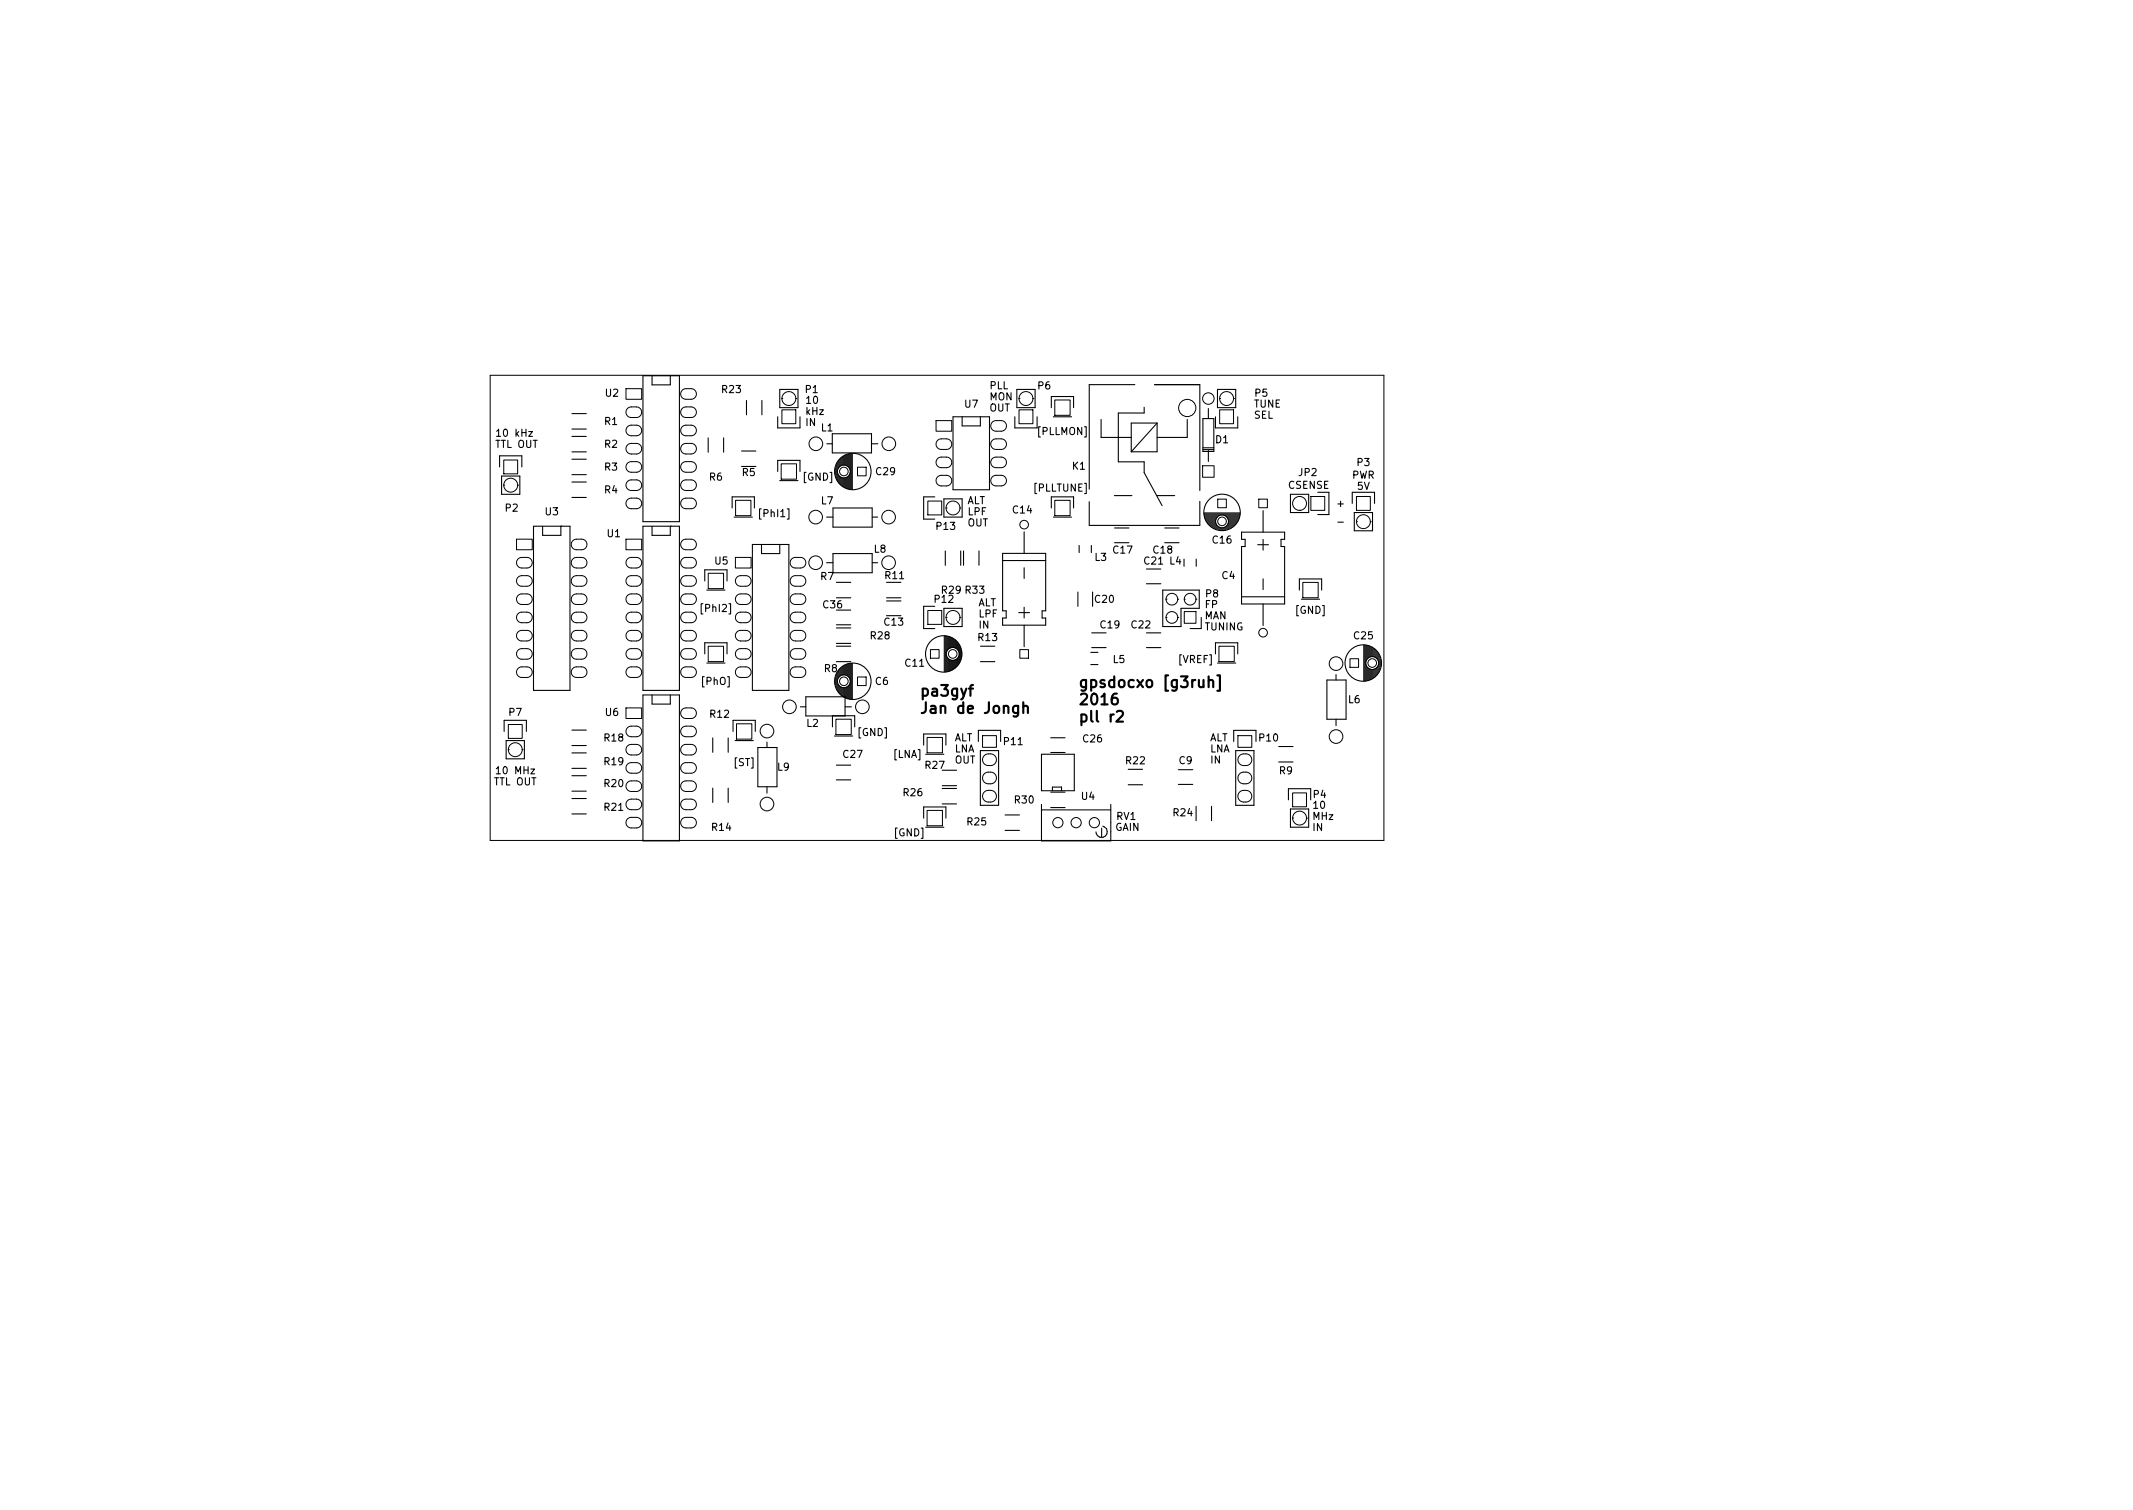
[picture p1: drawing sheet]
<svg xmlns="http://www.w3.org/2000/svg" width="297mm" height="210mm" viewBox="0 0 297 210" stroke-linecap="round" stroke-linejoin="round" font-family="sans-serif">
<defs><g id="words">
<g font-size="2.1">
<text x="150.2" y="95.8">gpsdocxo [g3ruh]</text>
<text x="128.1" y="97">pa3gyf</text>
<text x="128.1" y="99.4">Jan de Jongh</text>
<text x="150.2" y="98.2">2016</text>
<text x="150.2" y="100.6">pll r2</text>
</g>
<g font-size="1.4">
<text x="84.2" y="59.2">R1</text>
<text x="84.3" y="55.2">U2</text>
<text x="100.6" y="54.7">R23</text>
<text x="112.1" y="56.2">10</text>
<text x="112.1" y="57.8">kHz</text>
<text x="112.1" y="59.3">IN</text>
<text x="112.2" y="54.7">P1</text>
<text x="134.4" y="56.8">U7</text>
<text x="137.8" y="54.2">PLL</text>
<text x="137.8" y="55.7">MON</text>
<text x="137.8" y="57.3">OUT</text>
<text x="144.6" y="54.2">P6</text>
<text x="174.6" y="56.7">TUNE</text>
<text x="174.6" y="58.3">SEL</text>
<text x="174.8" y="55.2">P5</text>
<text x="69" y="60.8">10 kHz</text>
<text x="69" y="62.4">TTL OUT</text>
<text x="84.2" y="62.3">R2</text>
<text x="84.2" y="65.5">R3</text>
<text x="114.4" y="60.1">L1</text>
<text x="144.6" y="60.6">[PLLMON]</text>
<text x="149.4" y="65.4">K1</text>
<text x="169.3" y="61.7">D1</text>
<text x="189" y="64.9">P3</text>
<text x="70.4" y="71.2">P2</text>
<text x="75.9" y="71.7">U3</text>
<text x="84.2" y="68.7">R4</text>
<text x="98.8" y="66.9">R6</text>
<text x="103.4" y="66.3">R5</text>
<text x="105.9" y="72">[PhI1]</text>
<text x="111.9" y="66.9">[GND]</text>
<text x="114.4" y="70.2">L7</text>
<text x="122" y="66.2">C29</text>
<text x="134.7" y="70.2">ALT</text>
<text x="134.7" y="71.7">LPF</text>
<text x="141.1" y="71.5">C14</text>
<text x="144" y="68.4">[PLLTUNE]</text>
<text x="179.4" y="68.1">CSENSE</text>
<text x="180.9" y="66.3">JP2</text>
<text x="186.3" y="70.6">+</text>
<text x="188.2" y="66.6">PWR</text>
<text x="189" y="68.2">5V</text>
<text x="84.6" y="74.8">U1</text>
<text x="121.7" y="76.9">L8</text>
<text x="130.5" y="73.8">P13</text>
<text x="134.7" y="73.3">OUT</text>
<text x="155.1" y="77.1">C17</text>
<text x="160.6" y="77.1">C18</text>
<text x="168.9" y="75.7">C16</text>
<text x="186.5" y="73.1">-</text>
<text x="99.6" y="78.6">U5</text>
<text x="114.3" y="80.8">R7</text>
<text x="123.3" y="80.6">R11</text>
<text x="130.2" y="83.9">P12</text>
<text x="131.2" y="82.7">R29 R33</text>
<text x="152.5" y="78.1">L3</text>
<text x="152.5" y="83.9">C20</text>
<text x="159.4" y="78.6">C21 L4</text>
<text x="167.9" y="83.2">P8</text>
<text x="170.2" y="80.6">C4</text>
<text x="97.8" y="85.2">[PhI2]</text>
<text x="114.7" y="84.7">C36</text>
<text x="121.3" y="89">R28</text>
<text x="123.2" y="87.1">C13</text>
<text x="136.3" y="89.3">R13</text>
<text x="136.3" y="84.4">ALT</text>
<text x="136.3" y="86">LPF</text>
<text x="136.3" y="87.5">IN</text>
<text x="153.3" y="87.5">C19</text>
<text x="157.6" y="87.5">C22</text>
<text x="167.8" y="84.7">FP</text>
<text x="167.8" y="86.2">MAN</text>
<text x="167.8" y="87.8">TUNING</text>
<text x="180.5" y="85.5">[GND]</text>
<text x="188.6" y="89">C25</text>
<text x="97.8" y="95.4">[PhO]</text>
<text x="114.8" y="93.6">R8</text>
<text x="121.9" y="95.4">C6</text>
<text x="126.1" y="92.8">C11</text>
<text x="155" y="92.3">L5</text>
<text x="164.2" y="92.3">[VREF]</text>
<text x="70.9" y="99.7">P7</text>
<text x="84.3" y="99.7">U6</text>
<text x="98.9" y="99.9">R12</text>
<text x="112.3" y="101.2">L2</text>
<text x="187.8" y="97.9">L6</text>
<text x="69.4" y="107.8">10 MHz</text>
<text x="84.2" y="103.2">R18</text>
<text x="84.2" y="106.5">R19</text>
<text x="102.3" y="106.7">[ST]</text>
<text x="108.3" y="107.3">L9</text>
<text x="117.5" y="105.5">C27</text>
<text x="119.5" y="102.5">[GND]</text>
<text x="124.5" y="105.5">[LNA]</text>
<text x="128.9" y="107">R27</text>
<text x="133" y="103.2">ALT</text>
<text x="133" y="104.8">LNA</text>
<text x="133" y="106.3">OUT</text>
<text x="139.9" y="103.7">P11</text>
<text x="150.9" y="103.4">C26</text>
<text x="156.8" y="106.4">R22</text>
<text x="164.2" y="106.4">C9</text>
<text x="168.5" y="103.2">ALT</text>
<text x="168.5" y="104.8">LNA</text>
<text x="168.5" y="106.3">IN</text>
<text x="175.4" y="103.2">P10</text>
<text x="178.2" y="107.8">R9</text>
<text x="68.8" y="109.3">TTL OUT</text>
<text x="84.2" y="109.6">R20</text>
<text x="84.2" y="112.9">R21</text>
<text x="125.8" y="110.9">R26</text>
<text x="141.3" y="111.9">R30</text>
<text x="150.6" y="111.4">U4</text>
<text x="163.4" y="113.7">R24</text>
<text x="182.8" y="112.6">10</text>
<text x="182.9" y="111.1">P4</text>
<text x="99.2" y="115.7">R14</text>
<text x="124.6" y="116.4">[GND]</text>
<text x="134.7" y="114.9">R25</text>
<text x="155.3" y="115.7">GAIN</text>
<text x="155.5" y="114.2">RV1</text>
<text x="182.8" y="114.2">MHz</text>
<text x="182.8" y="115.7">IN</text>
</g>
</g></defs>
<path d="M142.5 98.4a.37 .37 0 0 1 .6 .1v.8M142.5 97.8v1.5M155.5 96.6a.59 .59 0 0 0-.7 .6v.6l.2 .2 .4 .1 .2-.2 .1-.5-.2-.2h-.4l-.3 .2M155.5 99.1l.2-.1 .5 .1a.41 .41 0 0 1 .1 .5l-.8 .9h.9M168.3 94.8a.37 .37 0 0 1 .7 .1v.8M169.5 94h.4v2.2h-.4" fill="none" stroke="#000" stroke-width=".3"/>
<g fill="none" stroke="#000" stroke-width=".15">
<path d="M79.6 59.7h2M79.6 57.6h2M89.5 52.3h5.1v20.3h-5.1zM90.8 52.3v1.3h2.5v-1.3M104 55.8v2M106.1 55.8v2M108.3 58v1.6h3.1v-1.6M108.6 54.2h2.5v2.6h-2.5zM132.7 58h5.1v10.2h-5.1zM134 58v1.3h2.5v-1.3M141.3 58v1.6h3.1v-1.6M141.6 54.2h2.5v2.6h-2.5z"/>
<path d="M146.4 56.8v-1.6h3.1v1.6M146.7 58h2.5M153.3 58.4v2.5h4.2M158 53.6h-6.3v14.5M159.3 56.7v.8h-3.6v6.8h3.6v1.5l2.5 4.6M160.8 53.6h6.3v14.7M161.1 58.9v4h-3.6M161.1 58.9l-3.6 4M161.1 58.9h-3.6v4M165.3 58.4v2.5h-4.2M167.5 58.3h1.5v4.6h-1.5zM168.3 56.9v1.4"/>
<path d="M169.3 58v1.6h3.1v-1.6M169.5 54.2h2.6v2.6h-2.6zM69.6 65v-1.5h3.1v1.5M69.8 66.3h2.6v2.5h-2.6zM73.6 60.1h.6l-.6 .7h.6M74.3 73.3h5.1v22.8h-5.1zM75.6 73.3v1.2h2.5v-1.2M78.1 73.3h.1M79.6 62.9h2M79.6 60.8h2M79.6 66.1h2M79.6 63.9h2"/>
<path d="M79.6 69.3h2M79.6 67.1h2M89.5 73.3h5.1v22.8h-5.1zM90.8 73.3v1.2h2.5v-1.2M93.3 73.3h.1M98.6 61v2M100.8 61v2M102 70.7v-1.5h3.1v1.5M102.2 72h2.6M103.3 62.8h2M104.8 75.8h5.1v20.3h-5.1zM106 75.8v1.3h2.6v-1.3"/>
<path d="M108.3 65.7v-1.6h3.1v1.6M108.6 66.9h2.5M115.1 72h.9M115.1 78.4h.9M115.1 61.8h.8M115.9 60.4h5.5v2.7h-5.5zM116 77.1h5.5v2.7h-5.5zM116 70.7h5.5v2.7h-5.5zM116.3 65.2v.9M116.5 64.7v1.9M116.6 64.4v2.5M116.7 64.2v1"/>
<path d="M116.7 66.1v1M116.9 64v1M116.9 66.3v1M117 63.9v1M117 66.4v1M117.1 63.7v1.1M117.1 66.5v1.1M117.3 63.6v1.2M117.3 66.5v1.2M117.4 63.5v1.3M117.4 66.5v1.3M117.6 63.5v1.3"/>
<path d="M117.6 66.6v1.2M117.7 63.4v1.4M117.7 66.5v1.4M117.8 63.3v1.5M117.8 66.5v1.5M118 63.3v1.6M118 66.4v1.6M118.1 63.2v1.8M118.1 66.3v1.8M118.3 63.2v2M118.3 66.1v2M118.4 63.2v2.4"/>
<path d="M118.4 65.7v2.4M118.5 63.2v4.9M118.7 63.2v5M121.4 61.8h.9M121.5 72h.7M121.5 78.4h.7M130.2 69.2h-1.6v3.1h1.6M131.4 69.5h2.6v2.5h-2.6zM131.6 76.7v2M133.8 76.7v2M134.2 76.7v2M136.3 76.7v2"/>
<path d="M139.6 77.1h6v8h-.5v1h.5v1h-6v-1h.5v-1h-.5zM139.6 78.1h6M142.6 74.1v3M142.6 79.1v1.5M146.4 70.7v-1.5h3.1v1.5M146.7 72h2.5M150.3 75.9v1M152 75.9v1M155.2 69h2.4M155.2 73.5h2M159.7 79.2h2M161.1 69h2.5"/>
<path d="M162.2 75.6h2M162.2 73.5h2M166.6 77.9v1M167.1 69.8v3.4h-15.4v-3.3M167.5 62.4h1.5M167.5 62.6h1.5M167.7 71.4h5M167.7 71.6h5M167.7 71.7h2.4M167.7 71.8h2M167.8 72h1.7M167.8 72.1h1.6"/>
<path d="M167.9 72.3h1.4M167.9 72.4h1.4M168 72.5h1.3M168.1 72.7h1.2M168.2 72.8h1.1M168.3 73h1.1M168.3 62.7v1.6M168.4 73.1h1M168.5 73.2h1.1M168.7 73.4h1M168.9 73.5h2.5M169.2 73.7h1.9"/>
<path d="M169.7 73.8h1M170.3 71.7h2.4M170.6 73.4h1M170.7 71.8h1.9M170.8 73.2h1M170.8 72h1.8M170.9 73.1h1.1M170.9 72.1h1.7M171 73h1.1M171 72.3h1.5M171.1 72.8h1.1M171.1 72.4h1.3"/>
<path d="M171.1 72.7h1.2M171.1 72.5h1.3M172.9 74.1h6v1h-.5v1h.5v8h-6v-8h.5v-1h-.5zM175.1 75.8h1.5M175.9 71.1v3M175.9 75.1v1.5M179.7 68.8h2.5v2.6h-2.5zM185.1 68.5v3.1h-1.6M188.3 70.1v-1.6h3.1v1.6M188.6 71.4h2.5v2.5h-2.5zM89.5 96.8h5.1v20.3h-5.1zM90.8 96.8v1.2h2.5v-1.2"/>
<path d="M98.1 91.1v-1.6h3.1v1.6M98.1 80.9v-1.6h3.1v1.6M98.4 92.3h2.6M98.4 82.2h2.6M111.5 98.4h.7M115.9 99.7v1.5M116.3 94.4v.9M116.5 93.9v1.9M116.5 83.2h2M116.5 81.1h2M116.5 87.4h2M116.5 89.6h2"/>
<path d="M116.5 92.1h2M116.5 90h2M116.5 87h2M116.5 84.9h2M116.6 93.6v2.5M116.7 93.4v1M116.7 95.3v1M116.9 93.2v1M116.9 95.5v1M117 93.1v1M117 95.6v1M117.1 93v1"/>
<path d="M117.1 95.7v1.1M117.3 92.8v1.2M117.3 95.7v1.2M117.4 92.7v1.3M117.4 95.8v1.2M117.6 92.7v1.3M117.6 95.8v1.3M117.7 99.7v-2.7h-5.5v2.7h6.8v1.5M117.7 98.4h.9M117.7 92.6v1.4M117.7 95.7v1.4M117.8 92.5v1.5"/>
<path d="M117.8 95.7v1.5M118 92.5v1.6M118 95.6v1.6M118.1 92.4v1.8M118.1 95.5v1.8M118.3 92.4v2M118.3 95.4v1.9M118.4 92.4v2.4M118.4 95v2.3M118.5 92.4v5M118.7 92.4v5M123.5 83.7h2"/>
<path d="M123.5 83.2h2M130.2 84.4h-1.6v3.1h1.6M131.4 84.7h2.6v2.5h-2.6zM131.5 88.6v5M131.6 88.6v4.9M131.8 88.6v2.4M131.8 91.1v2.4M131.9 88.6v2M131.9 91.5v2M132.1 88.6v1.8M132.1 91.7v1.8M132.2 88.7v1.6"/>
<path d="M132.2 91.8v1.6M132.3 88.7v1.5M132.3 91.9v1.5M132.5 88.8v1.4M132.5 91.9v1.4M132.6 88.9v1.3M132.6 92v1.2M132.8 88.9v1.3M132.8 91.9v1.3M132.9 89v1.2M132.9 91.9v1.2M133 89.1v1.1"/>
<path d="M133 91.9v1.1M133.2 89.3v1M133.2 91.8v1M133.3 89.4v1M133.3 91.7v1M133.5 89.6v1M133.5 91.5v1M133.6 89.8v2.5M133.7 90.1v1.9M133.9 90.6v.9M136.5 92.1h2M136.5 90h2"/>
<path d="M141.9 85.3h1.5M142.6 84.6v1.5M142.6 87.1v3M150.1 82.4v2M151.9 90.8h1M151.9 92.5h1M152 88.1h2M152 90.2h2M159.7 88.1h2M159.7 90.2h2M159.7 81.3h2M161.9 82.2h5.1v2.5h-2.5v2.5h-2.6z"/>
<path d="M167.3 86v1.5h-1.6M169.3 91.1v-1.6h3.1v1.6M169.5 92.3h2.6M172.9 83.1h6M175.9 80.6v1.5M175.9 84.1v3M180.9 82.2v-1.6h3.1v1.6M181.2 83.4h2.6M184.8 94.7h2.7v5.4h-2.7zM186.1 93.9v.8M189.9 89.8v5M190.1 89.8v5"/>
<path d="M190.2 89.8v2.4M190.2 92.4v2.4M190.3 89.9v1.9M190.3 92.8v2M190.5 89.9v1.8M190.5 93v1.7M190.6 89.9v1.7M190.6 93.1v1.6M190.8 90v1.5M190.8 93.2v1.5M190.9 90.1v1.3M190.9 93.2v1.4"/>
<path d="M191 90.1v1.3M191 93.2v1.3M191.2 90.2v1.2M191.2 93.2v1.2M191.3 90.3v1.2M191.3 93.2v1.1M191.5 90.4v1.1M191.5 93.1v1.1M191.6 90.5v1.1M191.6 93.1v1M191.7 90.7v1M191.7 93v1"/>
<path d="M191.9 90.9v1M191.9 92.8v1M192 91.1v2.5M192.2 91.4v1.9M192.3 91.9v.9M70.2 101.8v-1.5h3.1v1.5M70.5 103.1h2.5v2.6h-2.5zM79.6 103.8h2M79.6 101.7h2M79.6 107h2M79.6 104.8h2M79.6 110.2h2"/>
<path d="M79.6 108h2M79.6 113.3h2M79.6 111.2h2M99.3 102.8v2M99.3 109.7v2M101.4 102.8v2M101.4 109.7v2M102.1 101.8v-1.5h3.1v1.5M102.4 103.1h2.5M105.5 104.1h2.7v5.4h-2.7zM106.8 103.3v.8M106.8 109.5v.9"/>
<path d="M116.2 102.5h2.5M116.5 106.5h2M116.5 108.6h2M128.6 103.8v-1.6h3.1v1.6M128.6 113.9v-1.5h3.1v1.5M128.9 115.2h2.5M128.9 105h2.5M131.2 109.8h2M131.2 111.9h2M131.2 107.3h2M131.2 109.4h2M136.2 103.2v-1.5h3.1v1.5"/>
<path d="M136.5 104.5h2.6v7.6h-2.6zM140 113.5h2M140 115.6h2M145 105h4.6v5.1h-4.6zM145 112v5.1h9.7v-5.1M145 112.8h9.7M146.3 102.7h2M146.3 104.8h2M146.3 110.3h2M146.3 112.4h2M146.6 110.1v-.5h1.2v.5M153.4 115.3v1.3"/>
<path d="M153.6 115a.79 .79 0 0 1 .6 .9 .79 .79 0 0 1-.8 .7 .79 .79 0 0 1-.8-.8M157.1 107.1h2M157.1 109.3h2M164.1 107.2h2M164.1 109.2h2M166.6 112.3v2M168.7 112.3v2M171.8 103.2v-1.5h3.1v1.5M172.1 104.5h2.5v7.6h-2.5zM178.1 103.9h2M178.1 106.1h2M179.4 111.4v-1.6h3.1v1.6"/>
<path d="M179.7 112.6h2.5v2.6h-2.5zM186.1 100.1v.9"/>
<circle cx="117.5" cy="65.7" r=".9"/>
<circle cx="118.8" cy="65.7" r="2.54"/>
<circle cx="170.2" cy="71.3" r="2.54"/>
<circle cx="170.2" cy="72.6" r=".9"/>
<circle cx="117.5" cy="94.9" r=".9"/>
<circle cx="118.8" cy="94.9" r="2.54"/>
<circle cx="131.4" cy="91.1" r="2.54"/>
<circle cx="132.7" cy="91.1" r=".9"/>
<circle cx="189.8" cy="92.3" r="2.54"/>
<circle cx="191.1" cy="92.3" r=".9"/>
</g>
<g fill="none" stroke="#000" stroke-width=".14">
<path d="M68.3 52.3h124.4v64.7h-124.4zM87.2 54.1h2.2v1.5h-2.2zM87.4 56.9l.4-.2h.8a.74 .74 0 0 1 .8 .7 .74 .74 0 0 1-.8 .7h-.7a.74 .74 0 0 1-.7-.4 .74 .74 0 0 1 .2-.8zM87.4 59.4l.4-.2h.8a.74 .74 0 0 1 .8 .7 .74 .74 0 0 1-.8 .8h-.7a.74 .74 0 0 1-.7-.5 .74 .74 0 0 1 .2-.8zM95 59.4l.4-.2h.8a.74 .74 0 0 1 .8 .7 .74 .74 0 0 1-.8 .8h-.7a.74 .74 0 0 1-.7-.5 .74 .74 0 0 1 .2-.8zM95 56.9l.4-.2h.8a.74 .74 0 0 1 .8 .7 .74 .74 0 0 1-.8 .7h-.7a.74 .74 0 0 1-.7-.4 .74 .74 0 0 1 .2-.8zM95 54.3l.4-.2h.8a.74 .74 0 0 1 .8 .8 .74 .74 0 0 1-.8 .7h-.7a.74 .74 0 0 1-.7-.5 .74 .74 0 0 1 .2-.8zM108.9 57.1h1.9v1.9h-1.9zM108.9 55.5h.1M108.9 55.5a.97 .97 0 0 1 1-1 .97 .97 0 0 1 .9 1M108.9 55.5a.97 .97 0 0 0 1 1 .97 .97 0 0 0 .9-1M110.8 55.5h.1"/>
<path d="M130.4 58.6h2.1v1.4h-2.1zM138.2 58.8l.4-.2h.8a.74 .74 0 0 1 .8 .7 .74 .74 0 0 1-.8 .7h-.7a.74 .74 0 0 1-.7-.4 .74 .74 0 0 1 .2-.8zM141.9 57.1h1.9v1.9h-1.9zM141.9 55.5h.1M141.9 55.5a.97 .97 0 0 1 1-1 .97 .97 0 0 1 .9 1M141.9 55.5a.97 .97 0 0 0 1 1 .97 .97 0 0 0 .9-1M143.8 55.5h.1M146.9 55.7h2.1v2.1h-2.1zM169.8 57.1h2v1.9h-2zM169.8 55.5h.1M169.8 55.5a.97 .97 0 0 1 1-1 .97 .97 0 0 1 1 1M169.8 55.5a.97 .97 0 0 0 1 1 .97 .97 0 0 0 1-1"/>
<path d="M171.8 55.5h.1M70.2 64.1h1.9v1.9h-1.9zM70.2 67.6h.1M70.2 67.6a.97 .97 0 0 0 .9 .9 .97 .97 0 0 0 1-.9M70.2 67.6a.97 .97 0 0 1 .9-1 .97 .97 0 0 1 1 1M71.9 75.1h2.2v1.5h-2.2zM72.1 67.6h.1M72.1 77.8l.4-.2h.9a.74 .74 0 0 1 .7 .8 .74 .74 0 0 1-.7 .7h-.7a.74 .74 0 0 1-.7-.5 .74 .74 0 0 1 .1-.8zM79.8 77.8l.4-.2h.8a.74 .74 0 0 1 .7 .8 .74 .74 0 0 1-.7 .7h-.7a.74 .74 0 0 1-.7-.5 .74 .74 0 0 1 .2-.8zM79.8 75.3l.4-.2h.8a.74 .74 0 0 1 .7 .7 .74 .74 0 0 1-.7 .8h-.7a.74 .74 0 0 1-.7-.5 .74 .74 0 0 1 .2-.8zM87.2 75.1h2.2v1.5h-2.2zM87.4 77.8l.4-.2h.8a.74 .74 0 0 1 .8 .8 .74 .74 0 0 1-.8 .7h-.7a.74 .74 0 0 1-.7-.5 .74 .74 0 0 1 .2-.8z"/>
<path d="M87.4 62l.4-.2 .8-.1a.74 .74 0 0 1 .8 .8 .74 .74 0 0 1-.8 .7h-.7a.74 .74 0 0 1-.7-.4 .74 .74 0 0 1 .2-.8zM87.4 64.5l.4-.2h.8a.74 .74 0 0 1 .8 .7 .74 .74 0 0 1-.8 .8h-.7a.74 .74 0 0 1-.7-.5 .74 .74 0 0 1 .2-.8zM87.4 67l.4-.2h.8a.74 .74 0 0 1 .8 .8 .74 .74 0 0 1-.8 .7h-.7a.74 .74 0 0 1-.7-.5 .74 .74 0 0 1 .2-.8zM87.4 69.6l.4-.2h.8a.74 .74 0 0 1 .8 .7 .74 .74 0 0 1-.8 .7h-.7a.74 .74 0 0 1-.7-.4 .74 .74 0 0 1 .2-.8zM95 77.8l.4-.2h.8a.74 .74 0 0 1 .8 .8 .74 .74 0 0 1-.8 .7h-.7a.74 .74 0 0 1-.7-.5 .74 .74 0 0 1 .2-.8zM95 75.3l.4-.2h.8a.74 .74 0 0 1 .8 .7 .74 .74 0 0 1-.8 .8h-.7a.74 .74 0 0 1-.7-.5 .74 .74 0 0 1 .2-.8zM95 69.6l.4-.2h.8a.74 .74 0 0 1 .8 .7 .74 .74 0 0 1-.8 .7h-.7a.74 .74 0 0 1-.7-.4 .74 .74 0 0 1 .2-.8zM95 67l.4-.2h.8a.74 .74 0 0 1 .8 .8 .74 .74 0 0 1-.8 .7h-.7a.74 .74 0 0 1-.7-.5 .74 .74 0 0 1 .2-.8zM95 64.5l.4-.2h.8a.74 .74 0 0 1 .8 .7 .74 .74 0 0 1-.8 .8h-.7a.74 .74 0 0 1-.7-.5 .74 .74 0 0 1 .2-.8zM95 62l.4-.2 .8-.1a.74 .74 0 0 1 .8 .8 .74 .74 0 0 1-.8 .7h-.7a.74 .74 0 0 1-.7-.4 .74 .74 0 0 1 .2-.8zM98.6 79.8h2.2v2.2h-2.2zM102.4 77.6h2.2v1.5h-2.2z"/>
<path d="M102.4 69.7h2.2v2.1h-2.2zM108.8 64.6h2.1v2.1h-2.1zM110.2 77.8l.4-.2h.9a.74 .74 0 0 1 .7 .8 .74 .74 0 0 1-.7 .7h-.7a.74 .74 0 0 1-.7-.5 .74 .74 0 0 1 .1-.8zM119.4 65.1h1.2v1.2h-1.2zM129.2 69.8h1.9v1.9h-1.9zM130.6 61.3l.4-.2h.8a.74 .74 0 0 1 .7 .7 .74 .74 0 0 1-.7 .8h-.7a.74 .74 0 0 1-.7-.5 .74 .74 0 0 1 .2-.8zM130.6 63.9l.4-.2 .8-.1a.74 .74 0 0 1 .7 .8 .74 .74 0 0 1-.7 .7h-.7a.74 .74 0 0 1-.7-.4 .74 .74 0 0 1 .2-.8zM130.6 66.4l.4-.2h.8a.74 .74 0 0 1 .7 .7 .74 .74 0 0 1-.7 .8h-.7a.74 .74 0 0 1-.7-.5 .74 .74 0 0 1 .2-.8zM131.7 70.7h.1M131.7 70.7a.97 .97 0 0 0 1 1 .97 .97 0 0 0 1-1M131.7 70.7a.97 .97 0 0 1 1-.9 .97 .97 0 0 1 1 .9M133.7 70.7h.1"/>
<path d="M138.2 66.4l.4-.2h.8a.74 .74 0 0 1 .8 .7 .74 .74 0 0 1-.8 .8h-.7a.74 .74 0 0 1-.7-.5 .74 .74 0 0 1 .2-.8zM138.2 63.9l.4-.2 .8-.1a.74 .74 0 0 1 .8 .8 .74 .74 0 0 1-.8 .7h-.7a.74 .74 0 0 1-.7-.4 .74 .74 0 0 1 .2-.8zM138.2 61.3l.4-.2h.8a.74 .74 0 0 1 .8 .7 .74 .74 0 0 1-.8 .8h-.7a.74 .74 0 0 1-.7-.5 .74 .74 0 0 1 .2-.8zM146.9 69.7h2.1v2.1h-2.1zM167.5 64.9h1.6v1.6h-1.6zM169.6 69.5h1.2v1.2h-1.2zM175.3 69.5h1.2v1.2h-1.2zM181 69.1h.1M181 71.1h.1M181 69.1a.97 .97 0 0 0-1 1 .97 .97 0 0 0 1 1M181 69.1a.97 .97 0 0 1 .9 1 .97 .97 0 0 1-.9 1M182.5 69.1h2v2h-2z"/>
<path d="M188.9 69.1h1.9v2h-1.9zM188.9 72.6h.1M188.9 72.6a.97 .97 0 0 0 1 1 .97 .97 0 0 0 .9-1M188.9 72.6a.97 .97 0 0 1 1-.9 .97 .97 0 0 1 .9 .9M190.8 72.6h.1M72.1 80.4l.4-.2h.9a.74 .74 0 0 1 .7 .7 .74 .74 0 0 1-.7 .7h-.7a.74 .74 0 0 1-.7-.4 .74 .74 0 0 1 .1-.8zM72.1 82.9l.4-.2h.9a.74 .74 0 0 1 .7 .7 .74 .74 0 0 1-.7 .8h-.7a.74 .74 0 0 1-.7-.5 .74 .74 0 0 1 .1-.8zM72.1 85.5l.4-.3h.9a.74 .74 0 0 1 .7 .8 .74 .74 0 0 1-.7 .7h-.7a.74 .74 0 0 1-.7-.4 .74 .74 0 0 1 .1-.8zM72.1 88l.4-.2h.9a.74 .74 0 0 1 .7 .7 .74 .74 0 0 1-.7 .8h-.7a.74 .74 0 0 1-.7-.5 .74 .74 0 0 1 .1-.8zM72.1 90.5l.4-.2h.9a.74 .74 0 0 1 .7 .8 .74 .74 0 0 1-.7 .7h-.7a.74 .74 0 0 1-.7-.5 .74 .74 0 0 1 .1-.8zM72.1 93.1l.4-.2h.9a.74 .74 0 0 1 .7 .7 .74 .74 0 0 1-.7 .7h-.7a.74 .74 0 0 1-.7-.4 .74 .74 0 0 1 .1-.8zM79.8 93.1l.4-.2h.8a.74 .74 0 0 1 .7 .7 .74 .74 0 0 1-.7 .7h-.7a.74 .74 0 0 1-.7-.4 .74 .74 0 0 1 .2-.8z"/>
<path d="M79.8 90.5l.4-.2h.8a.74 .74 0 0 1 .7 .8 .74 .74 0 0 1-.7 .7h-.7a.74 .74 0 0 1-.7-.5 .74 .74 0 0 1 .2-.8zM79.8 88l.4-.2h.8a.74 .74 0 0 1 .7 .7 .74 .74 0 0 1-.7 .8h-.7a.74 .74 0 0 1-.7-.5 .74 .74 0 0 1 .2-.8zM79.8 85.5l.4-.3h.8a.74 .74 0 0 1 .7 .8 .74 .74 0 0 1-.7 .7h-.7a.74 .74 0 0 1-.7-.4 .74 .74 0 0 1 .2-.8zM79.8 82.9l.4-.2h.8a.74 .74 0 0 1 .7 .7 .74 .74 0 0 1-.7 .8h-.7a.74 .74 0 0 1-.7-.5 .74 .74 0 0 1 .2-.8zM79.8 80.4l.4-.2h.8a.74 .74 0 0 1 .7 .7 .74 .74 0 0 1-.7 .7h-.7a.74 .74 0 0 1-.7-.4 .74 .74 0 0 1 .2-.8zM87.2 98.6h2.2v1.4h-2.2zM87.4 80.4l.4-.2h.8a.74 .74 0 0 1 .8 .7 .74 .74 0 0 1-.8 .7h-.7a.74 .74 0 0 1-.7-.4 .74 .74 0 0 1 .2-.8zM87.4 82.9l.4-.2h.8a.74 .74 0 0 1 .8 .7 .74 .74 0 0 1-.8 .8h-.7a.74 .74 0 0 1-.7-.5 .74 .74 0 0 1 .2-.8zM87.4 85.5l.4-.3h.8a.74 .74 0 0 1 .8 .8 .74 .74 0 0 1-.8 .7h-.7a.74 .74 0 0 1-.7-.4 .74 .74 0 0 1 .2-.8zM87.4 88l.4-.2h.8a.74 .74 0 0 1 .8 .7 .74 .74 0 0 1-.8 .8h-.7a.74 .74 0 0 1-.7-.5 .74 .74 0 0 1 .2-.8zM87.4 90.5l.4-.2h.8a.74 .74 0 0 1 .8 .8 .74 .74 0 0 1-.8 .7h-.7a.74 .74 0 0 1-.7-.5 .74 .74 0 0 1 .2-.8zM87.4 93.1l.4-.2h.8a.74 .74 0 0 1 .8 .7 .74 .74 0 0 1-.8 .7h-.7a.74 .74 0 0 1-.7-.4 .74 .74 0 0 1 .2-.8z"/>
<path d="M95 93.1l.4-.2h.8a.74 .74 0 0 1 .8 .7 .74 .74 0 0 1-.8 .7h-.7a.74 .74 0 0 1-.7-.4 .74 .74 0 0 1 .2-.8zM95 90.5l.4-.2h.8a.74 .74 0 0 1 .8 .8 .74 .74 0 0 1-.8 .7h-.7a.74 .74 0 0 1-.7-.5 .74 .74 0 0 1 .2-.8zM95 88l.4-.2h.8a.74 .74 0 0 1 .8 .7 .74 .74 0 0 1-.8 .8h-.7a.74 .74 0 0 1-.7-.5 .74 .74 0 0 1 .2-.8zM95 85.5l.4-.3h.8a.74 .74 0 0 1 .8 .8 .74 .74 0 0 1-.8 .7h-.7a.74 .74 0 0 1-.7-.4 .74 .74 0 0 1 .2-.8zM95 82.9l.4-.2h.8a.74 .74 0 0 1 .8 .7 .74 .74 0 0 1-.8 .8h-.7a.74 .74 0 0 1-.7-.5 .74 .74 0 0 1 .2-.8zM95 80.4l.4-.2h.8a.74 .74 0 0 1 .8 .7 .74 .74 0 0 1-.8 .7h-.7a.74 .74 0 0 1-.7-.4 .74 .74 0 0 1 .2-.8zM95 98.8l.4-.2h.8a.74 .74 0 0 1 .8 .7 .74 .74 0 0 1-.8 .7h-.7a.74 .74 0 0 1-.7-.4 .74 .74 0 0 1 .2-.8zM98.6 90h2.2v2.1h-2.2zM102.6 80.4l.4-.2h.9a.74 .74 0 0 1 .7 .7 .74 .74 0 0 1-.7 .7h-.8a.74 .74 0 0 1-.6-.4 .74 .74 0 0 1 .1-.8zM102.6 82.9l.4-.2h.9a.74 .74 0 0 1 .7 .7 .74 .74 0 0 1-.7 .8h-.8a.74 .74 0 0 1-.6-.5 .74 .74 0 0 1 .1-.8zM102.6 85.5l.4-.3h.9a.74 .74 0 0 1 .7 .8 .74 .74 0 0 1-.7 .7h-.8a.74 .74 0 0 1-.6-.4 .74 .74 0 0 1 .1-.8zM102.6 88l.4-.2h.9a.74 .74 0 0 1 .7 .7 .74 .74 0 0 1-.7 .8h-.8a.74 .74 0 0 1-.6-.5 .74 .74 0 0 1 .1-.8z"/>
<path d="M102.6 90.5l.4-.2h.9a.74 .74 0 0 1 .7 .8 .74 .74 0 0 1-.7 .7h-.8a.74 .74 0 0 1-.6-.5 .74 .74 0 0 1 .1-.8zM102.6 93.1l.4-.2h.9a.74 .74 0 0 1 .7 .7 .74 .74 0 0 1-.7 .7h-.8a.74 .74 0 0 1-.6-.4 .74 .74 0 0 1 .1-.8zM110.2 93.1l.4-.2h.9a.74 .74 0 0 1 .7 .7 .74 .74 0 0 1-.7 .7h-.7a.74 .74 0 0 1-.7-.4 .74 .74 0 0 1 .1-.8zM110.2 90.5l.4-.2h.9a.74 .74 0 0 1 .7 .8 .74 .74 0 0 1-.7 .7h-.7a.74 .74 0 0 1-.7-.5 .74 .74 0 0 1 .1-.8zM110.2 88l.4-.2h.9a.74 .74 0 0 1 .7 .7 .74 .74 0 0 1-.7 .8h-.7a.74 .74 0 0 1-.7-.5 .74 .74 0 0 1 .1-.8zM110.2 85.5l.4-.3h.9a.74 .74 0 0 1 .7 .8 .74 .74 0 0 1-.7 .7h-.7a.74 .74 0 0 1-.7-.4 .74 .74 0 0 1 .1-.8zM110.2 82.9l.4-.2h.9a.74 .74 0 0 1 .7 .7 .74 .74 0 0 1-.7 .8h-.7a.74 .74 0 0 1-.7-.5 .74 .74 0 0 1 .1-.8zM110.2 80.4l.4-.2h.9a.74 .74 0 0 1 .7 .7 .74 .74 0 0 1-.7 .7h-.7a.74 .74 0 0 1-.7-.4 .74 .74 0 0 1 .1-.8zM119.4 94.3h1.2v1.2h-1.2zM129.2 85h1.9v1.9h-1.9zM129.6 90.5h1.2v1.2h-1.2zM131.7 86h.1"/>
<path d="M131.7 86a.97 .97 0 0 0 1 .9 .97 .97 0 0 0 1-.9M131.7 86a.97 .97 0 0 1 1-1 .97 .97 0 0 1 1 1M133.7 86h.1M142 90.5h1.2v1.2h-1.2zM162.4 86h.1M162.4 86a.81 .81 0 0 1 .8-.8 .81 .81 0 0 1 .8 .8M162.4 86a.81 .81 0 0 0 .8 .8 .81 .81 0 0 0 .8-.8M162.4 83.4h.1M162.4 83.4a.81 .81 0 0 1 .8-.8 .81 .81 0 0 1 .8 .8M162.4 83.4a.81 .81 0 0 0 .8 .8 .81 .81 0 0 0 .8-.8M164 86h.1M164 83.4h.1"/>
<path d="M164.9 85.2h1.6v1.6h-1.6zM164.9 83.4h.1M164.9 83.4a.81 .81 0 0 1 .8-.8 .81 .81 0 0 1 .8 .8M164.9 83.4a.81 .81 0 0 0 .8 .8 .81 .81 0 0 0 .8-.8M166.5 83.4h.1M169.7 90h2.2v2.1h-2.2zM181.4 81.1h2.2v2.1h-2.2zM188 91.7h1.2v1.2h-1.2zM70.8 100.9h1.9v1.9h-1.9zM70.8 104.4h.1M70.8 104.4a.97 .97 0 0 0 1 1 .97 .97 0 0 0 .9-1M70.8 104.4a.97 .97 0 0 1 1-1 .97 .97 0 0 1 .9 1"/>
<path d="M72.7 104.4h.1M87.4 101.3l.4-.2h.8a.74 .74 0 0 1 .8 .7 .74 .74 0 0 1-.8 .8h-.7a.74 .74 0 0 1-.7-.5 .74 .74 0 0 1 .2-.8zM87.4 103.9l.4-.2h.8a.74 .74 0 0 1 .8 .7 .74 .74 0 0 1-.8 .7h-.7a.74 .74 0 0 1-.7-.4 .74 .74 0 0 1 .2-.8zM87.4 106.4l.4-.2h.8a.74 .74 0 0 1 .8 .7 .74 .74 0 0 1-.8 .8h-.7a.74 .74 0 0 1-.7-.5 .74 .74 0 0 1 .2-.8zM87.4 108.9l.4-.2h.8a.74 .74 0 0 1 .8 .8 .74 .74 0 0 1-.8 .7h-.7a.74 .74 0 0 1-.7-.4 .74 .74 0 0 1 .2-.9zM87.4 111.5l.4-.2h.8a.74 .74 0 0 1 .8 .7 .74 .74 0 0 1-.8 .7h-.7a.74 .74 0 0 1-.7-.4 .74 .74 0 0 1 .2-.8zM87.4 114l.4-.2h.8a.74 .74 0 0 1 .8 .7 .74 .74 0 0 1-.8 .8h-.7a.74 .74 0 0 1-.7-.5 .74 .74 0 0 1 .2-.8zM95 114l.4-.2h.8a.74 .74 0 0 1 .8 .7 .74 .74 0 0 1-.8 .8h-.7a.74 .74 0 0 1-.7-.5 .74 .74 0 0 1 .2-.8zM95 111.5l.4-.2h.8a.74 .74 0 0 1 .8 .7 .74 .74 0 0 1-.8 .7h-.7a.74 .74 0 0 1-.7-.4 .74 .74 0 0 1 .2-.8zM95 108.9l.4-.2h.8a.74 .74 0 0 1 .8 .8 .74 .74 0 0 1-.8 .7h-.7a.74 .74 0 0 1-.7-.4 .74 .74 0 0 1 .2-.9zM95 106.4l.4-.2h.8a.74 .74 0 0 1 .8 .7 .74 .74 0 0 1-.8 .8h-.7a.74 .74 0 0 1-.7-.5 .74 .74 0 0 1 .2-.8zM95 103.9l.4-.2h.8a.74 .74 0 0 1 .8 .7 .74 .74 0 0 1-.8 .7h-.7a.74 .74 0 0 1-.7-.4 .74 .74 0 0 1 .2-.8z"/>
<path d="M95 101.3l.4-.2h.8a.74 .74 0 0 1 .8 .7 .74 .74 0 0 1-.8 .8h-.7a.74 .74 0 0 1-.7-.5 .74 .74 0 0 1 .2-.8zM102.6 100.8h2.1v2.1h-2.1zM116.4 100.1h2.1v2.2h-2.1zM129.1 112.8h2.1v2.2h-2.1zM129.1 102.7h2.1v2.1h-2.1zM136.8 102.4h2v1.7h-2zM137.1 105.2l.3-.2h.5a.81 .81 0 0 1 .9 .8 .81 .81 0 0 1-.9 .8h-.3a.81 .81 0 0 1-.7-.5 .81 .81 0 0 1 .2-.9zM137.1 107.8l.3-.3h.5a.81 .81 0 0 1 .9 .8 .81 .81 0 0 1-.9 .8h-.3a.81 .81 0 0 1-.7-.5 .81 .81 0 0 1 .2-.8zM137.1 110.3l.3-.2h.5a.81 .81 0 0 1 .9 .8 .81 .81 0 0 1-.9 .8h-.3a.81 .81 0 0 1-.7-.5 .81 .81 0 0 1 .2-.9zM172.4 102.4h1.9v1.7h-1.9zM172.6 105.2l.4-.2h.5a.81 .81 0 0 1 .8 .8 .81 .81 0 0 1-.8 .8h-.3a.81 .81 0 0 1-.7-.5 .81 .81 0 0 1 .1-.9zM172.6 107.8l.4-.3h.5a.81 .81 0 0 1 .8 .8 .81 .81 0 0 1-.8 .8h-.3a.81 .81 0 0 1-.7-.5 .81 .81 0 0 1 .1-.8z"/>
<path d="M172.6 110.3l.4-.2h.5a.81 .81 0 0 1 .8 .8 .81 .81 0 0 1-.8 .8h-.3a.81 .81 0 0 1-.7-.5 .81 .81 0 0 1 .1-.9zM180 110.4h1.9v1.9h-1.9zM180 113.9h.1M180 113.9a.97 .97 0 0 0 1 1 .97 .97 0 0 0 .9-1M180 113.9a.97 .97 0 0 1 1-1 .97 .97 0 0 1 .9 1M181.9 113.9h.1"/>
<circle cx="165.3" cy="56.8" r="1.2"/>
<circle cx="168.3" cy="55.5" r=".8"/>
<circle cx="113.6" cy="72" r=".95"/>
<circle cx="113.6" cy="78.4" r=".95"/>
<circle cx="113.6" cy="61.8" r=".95"/>
<circle cx="117.5" cy="65.7" r=".6"/>
<circle cx="123.7" cy="72" r=".95"/>
<circle cx="123.7" cy="78.4" r=".95"/>
<circle cx="123.8" cy="61.8" r=".95"/>
<circle cx="142.6" cy="73.1" r=".6"/>
<circle cx="170.2" cy="72.6" r=".6"/>
<circle cx="109.9" cy="98.4" r=".95"/>
<circle cx="117.5" cy="94.9" r=".6"/>
<circle cx="120.1" cy="98.4" r=".95"/>
<circle cx="132.7" cy="91.1" r=".6"/>
<circle cx="175.9" cy="88.1" r=".6"/>
<circle cx="186.1" cy="92.4" r=".95"/>
<circle cx="191.1" cy="92.3" r=".6"/>
<circle cx="106.8" cy="101.8" r=".95"/>
<circle cx="106.8" cy="112" r=".95"/>
<circle cx="147.3" cy="114.5" r=".71"/>
<circle cx="149.9" cy="114.5" r=".71"/>
<circle cx="152.4" cy="114.5" r=".71"/>
<circle cx="186.1" cy="102.6" r=".95"/>
</g>
<use href="#words"/>
</svg>
